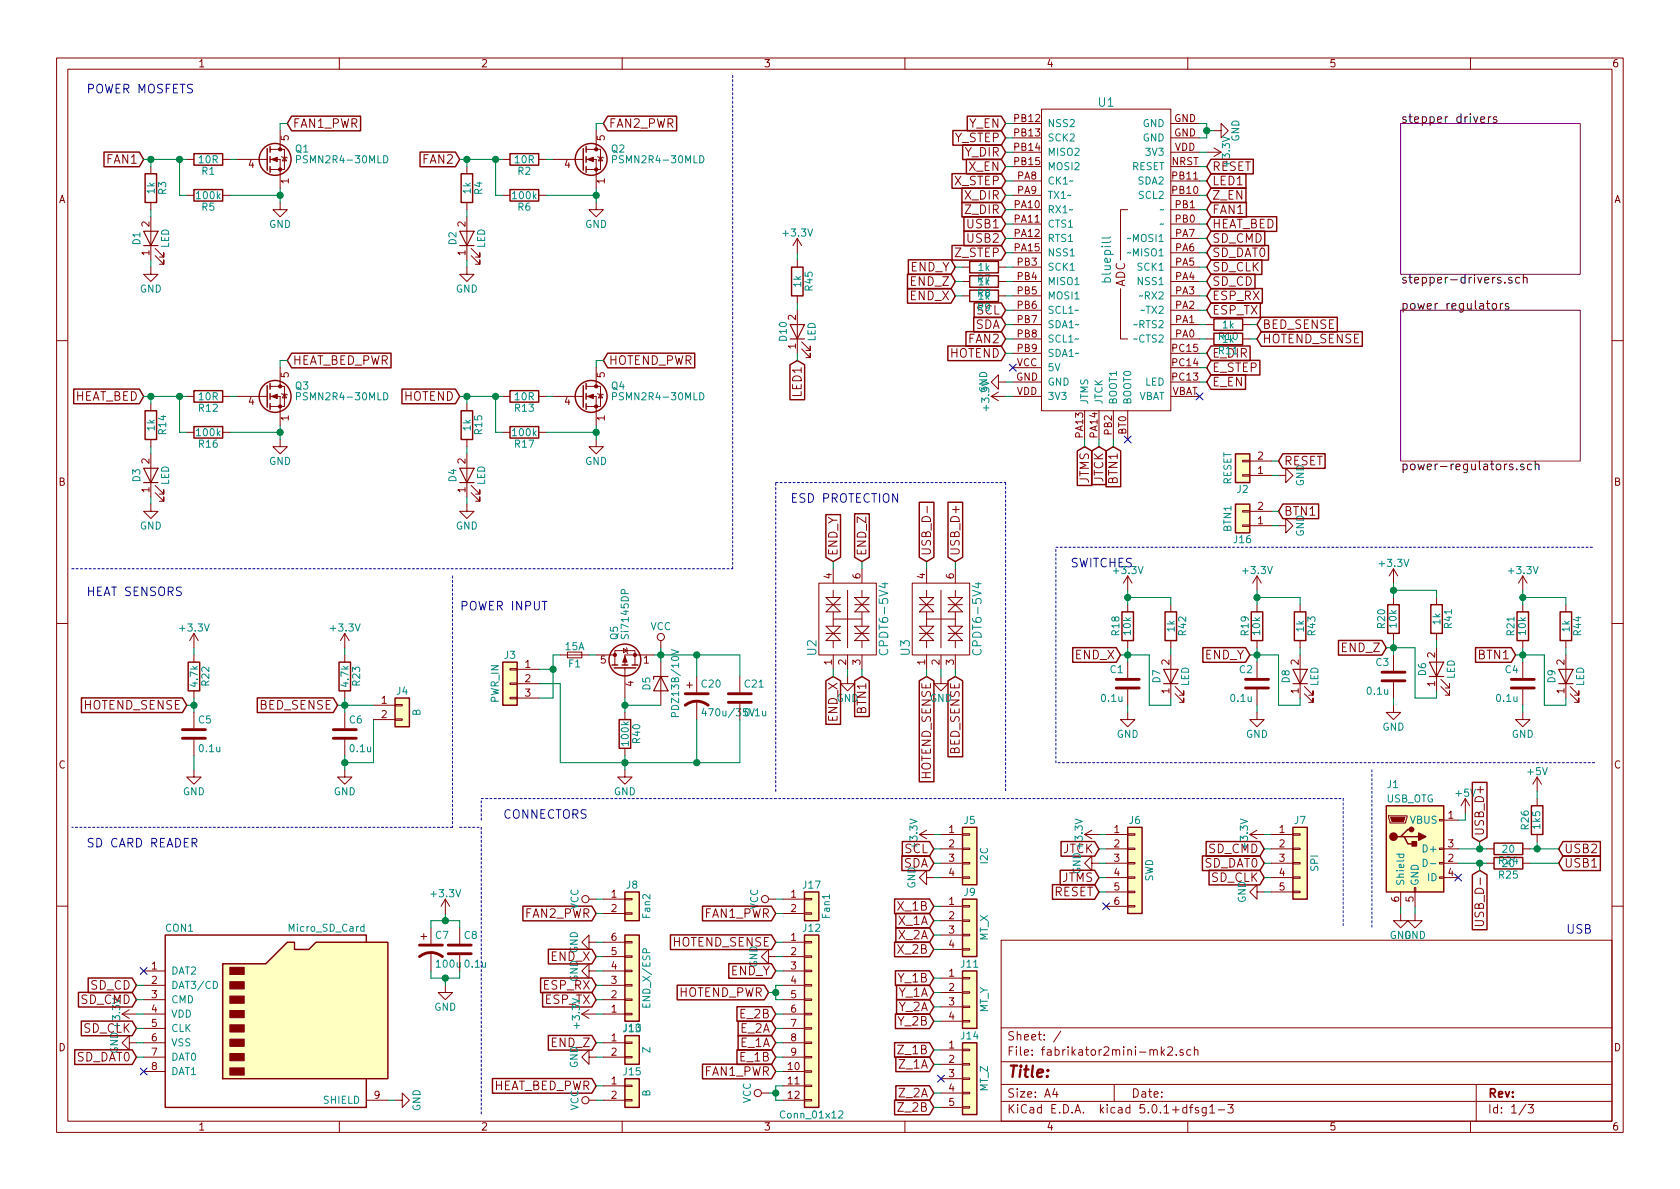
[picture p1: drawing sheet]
<svg xmlns="http://www.w3.org/2000/svg" width="297mm" height="210mm" viewBox="0 0 297 210" stroke-linecap="round" stroke-linejoin="round" font-family="sans-serif">
<defs><g id="words">
<text font-size="2.8" fill="#840000" x="178" y="190.5">Title:</text>
<g font-size="2.1" fill="#0000c2">
<text x="15.2" y="16.5">POWER MOSFETS</text>
<text x="139.7" y="88.9">ESD PROTECTION</text>
<text x="189.2" y="100.3">SWITCHES</text>
<text x="15.2" y="105.4">HEAT SENSORS</text>
<text x="81.3" y="107.9">POWER INPUT</text>
<text x="15.2" y="149.9">SD CARD READER</text>
<text x="88.9" y="144.8">CONNECTORS</text>
<text x="276.9" y="165.1">USB</text>
</g>
<g font-size="2.1" fill="#840000">
<text x="51.7" y="22.6">FAN1_PWR</text>
<text x="107.6" y="22.6">FAN2_PWR</text>
<text x="171.3" y="22.6">Y_EN</text>
<text x="18.9" y="29">FAN1</text>
<text x="74.8" y="29">FAN2</text>
<text x="168.8" y="25.1">Y_STEP</text>
<text x="170.6" y="27.7">Y_DIR</text>
<text x="168.8" y="32.8">X_STEP</text>
<text x="170.6" y="35.3">X_DIR</text>
<text x="171.3" y="30.2">X_EN</text>
<text x="214.3" y="35.3">Z_EN</text>
<text x="214.3" y="32.8">LED1</text>
<text x="214.3" y="30.2">RESET</text>
<text x="170.8" y="37.8">Z_DIR</text>
<text x="171.2" y="40.4">USB1</text>
<text x="214.3" y="37.8">FAN1</text>
<text x="214.3" y="40.4">HEAT_BED</text>
<text x="168.9" y="45.5">Z_STEP</text>
<text x="171.2" y="42.9">USB2</text>
<text x="214.3" y="45.5">SD_DAT0</text>
<text x="214.3" y="42.9">SD_CMD</text>
<text x="160.9" y="53.1">END_X</text>
<text x="160.9" y="48">END_Y</text>
<text x="161" y="50.5">END_Z</text>
<text x="198.9" y="50.8" transform="rotate(-90 198.9 50.8)">ADC</text>
<text x="214.3" y="53.1">ESP_RX</text>
<text x="214.3" y="50.5">SD_CD</text>
<text x="214.3" y="48">SD_CLK</text>
<text x="172.4" y="58.2">SDA</text>
<text x="214.3" y="55.6">ESP_TX</text>
<text x="223.2" y="58.2">BED_SENSE</text>
<text x="51.7" y="64.5">HEAT_BED_PWR</text>
<text x="107.6" y="64.5">HOTEND_PWR</text>
<text x="167.9" y="63.2">HOTEND</text>
<text x="171.3" y="60.7">FAN2</text>
<text x="214.3" y="65.8">E_STEP</text>
<text x="214.3" y="63.2">E_DIR</text>
<text x="223.2" y="60.7">HOTEND_SENSE</text>
<text x="13.1" y="70.9">HEAT_BED</text>
<text x="71.4" y="70.9">HOTEND</text>
<text x="141.7" y="70.1" transform="rotate(-90 141.7 70.1)">LED1</text>
<text x="214.3" y="68.3">E_EN</text>
<text x="227" y="82.3">RESET</text>
<text x="192.5" y="85.6" transform="rotate(-90 192.5 85.6)">JTMS</text>
<text x="195.1" y="85.4" transform="rotate(-90 195.1 85.4)">JTCK</text>
<text x="197.6" y="85.4" transform="rotate(-90 197.6 85.4)">BTN1</text>
<text x="227" y="91.2">BTN1</text>
<text x="148.1" y="98.4" transform="rotate(-90 148.1 98.4)">END_Y</text>
<text x="153.2" y="98.4" transform="rotate(-90 153.2 98.4)">END_Z</text>
<text x="164.6" y="98.4" transform="rotate(-90 164.6 98.4)">USB_D-</text>
<text x="169.7" y="98.4" transform="rotate(-90 169.7 98.4)">USB_D+</text>
<text x="190.1" y="116.6">END_X</text>
<text x="213" y="116.6">END_Y</text>
<text x="237.2" y="115.3">END_Z</text>
<text x="261.5" y="116.6">BTN1</text>
<text x="14.8" y="125.5">HOTEND_SENSE</text>
<text x="45.9" y="125.5">BED_SENSE</text>
<text x="148.1" y="127.6" transform="rotate(-90 148.1 127.6)">END_X</text>
<text x="153.2" y="126.1" transform="rotate(-90 153.2 126.1)">BTN1</text>
<text x="164.6" y="137.9" transform="rotate(-90 164.6 137.9)">HOTEND_SENSE</text>
<text x="169.7" y="133.4" transform="rotate(-90 169.7 133.4)">BED_SENSE</text>
<text x="262.4" y="147.9" transform="rotate(-90 262.4 147.9)">USB_D+</text>
<text x="159.7" y="153.4">SDA</text>
<text x="159.9" y="150.9">SCL</text>
<text x="187.7" y="156">JTMS</text>
<text x="212.9" y="153.4">SD_DAT0</text>
<text x="213.6" y="150.9">SD_CMD</text>
<text x="214.1" y="156">SD_CLK</text>
<text x="276.5" y="153.4">USB1</text>
<text x="276.5" y="150.9">USB2</text>
<text x="158.9" y="161">X_1B</text>
<text x="186.3" y="158.5">RESET</text>
<text x="92.8" y="162.3">FAN2_PWR</text>
<text x="118.9" y="167.4">HOTEND_SENSE</text>
<text x="124.6" y="162.3">FAN1_PWR</text>
<text x="158.9" y="163.6">X_1A</text>
<text x="158.9" y="166.1">X_2A</text>
<text x="262.4" y="162.7" transform="rotate(-90 262.4 162.7)">USB_D-</text>
<text x="97.4" y="169.9">END_X</text>
<text x="129.2" y="172.5">END_Y</text>
<text x="158.9" y="168.7">X_2B</text>
<text x="158.9" y="173.7">Y_1B</text>
<text x="14.2" y="177.5">SD_CMD</text>
<text x="16" y="175">SD_CD</text>
<text x="96.1" y="175">ESP_RX</text>
<text x="96.4" y="177.5">ESP_TX</text>
<text x="119.9" y="176.3">HOTEND_PWR</text>
<text x="158.9" y="176.3">Y_1A</text>
<text x="158.9" y="178.8">Y_2A</text>
<text x="14.7" y="182.6">SD_CLK</text>
<text x="97.5" y="185.2">END_Z</text>
<text x="130.9" y="185.2">E_1A</text>
<text x="130.9" y="182.6">E_2A</text>
<text x="130.9" y="180.1">E_2B</text>
<text x="158.9" y="181.4">Y_2B</text>
<text x="178" y="184">Sheet: /</text>
<text x="13.5" y="187.7">SD_DAT0</text>
<text x="124.6" y="190.2">FAN1_PWR</text>
<text x="130.9" y="187.7">E_1B</text>
<text x="159" y="186.4">Z_1B</text>
<text x="159" y="189">Z_1A</text>
<text x="178" y="186.7">File: fabrikator2mini-mk2.sch</text>
<text x="86.9" y="192.8">HEAT_BED_PWR</text>
<text x="159" y="194.1">Z_2A</text>
<text x="159" y="196.6">Z_2B</text>
<text x="178" y="196.9">KiCad E.D.A. kicad 5.0.1+dfsg1-3</text>
<text x="178" y="194.1">Size: A4</text>
<text x="200" y="194.1">Date:</text>
<text x="263" y="194.1">Rev:</text>
<text x="263" y="196.9">Id: 1/3</text>
</g>
<g font-size="2.1" fill="#008484">
<text x="194.2" y="18.9">U1</text>
<text x="196.4" y="49.7" transform="rotate(-90 196.4 49.7)">bluepill</text>
<text x="144.3" y="115.9" transform="rotate(-90 144.3 115.9)">U2</text>
<text x="157" y="115.2" transform="rotate(-90 157 115.2)">CPDT6-5V4</text>
<text x="160.9" y="115.9" transform="rotate(-90 160.9 115.9)">U3</text>
<text x="173.6" y="115.2" transform="rotate(-90 173.6 115.2)">CPDT6-5V4</text>
<text x="187.9" y="150.9">JTCK</text>
</g>
<g font-size="2.1">
<text x="247.6" y="21.7">stepper drivers</text>
<text x="247.6" y="50.1">stepper-drivers.sch</text>
<text x="247.6" y="54.8">power regulators</text>
<text x="247.6" y="83.2">power-regulators.sch</text>
</g>
<g font-size="1.8" fill="#840000">
<text x="35" y="11.9">1</text>
<text x="85" y="11.9">2</text>
<text x="135" y="11.9">3</text>
<text x="185" y="11.9">4</text>
<text x="235" y="11.9">5</text>
<text x="285" y="11.9">6</text>
<text x="179.4" y="21.6">PB12</text>
<text x="207.6" y="21.6">GND</text>
<text x="44" y="29.7">4</text>
<text x="51.1" y="24.9" transform="rotate(-90 51.1 24.9)">5</text>
<text x="99.8" y="29.7">4</text>
<text x="106.9" y="24.9" transform="rotate(-90 106.9 24.9)">5</text>
<text x="179.4" y="24.1">PB13</text>
<text x="179.4" y="26.7">PB14</text>
<text x="179.4" y="29.2">PB15</text>
<text x="207.1" y="29.2">NRST</text>
<text x="207.6" y="24.1">GND</text>
<text x="207.7" y="26.7">VDD</text>
<text x="217.5" y="29.3" transform="rotate(-90 217.5 29.3)">+3.3V</text>
<text x="10.4" y="35.9">A</text>
<text x="51.1" y="32.5" transform="rotate(-90 51.1 32.5)">1</text>
<text x="106.9" y="32.5" transform="rotate(-90 106.9 32.5)">1</text>
<text x="179.9" y="31.7">PA8</text>
<text x="179.9" y="34.3">PA9</text>
<text x="207.3" y="34.3">PB10</text>
<text x="207.3" y="31.7">PB11</text>
<text x="285.4" y="35.9">A</text>
<text x="26.4" y="40.1" transform="rotate(-90 26.4 40.1)">2</text>
<text x="82.3" y="40.1" transform="rotate(-90 82.3 40.1)">2</text>
<text x="179.4" y="36.8">PA10</text>
<text x="179.4" y="39.4">PA11</text>
<text x="179.4" y="41.9">PA12</text>
<text x="207.8" y="39.4">PB0</text>
<text x="207.8" y="36.8">PB1</text>
<text x="207.8" y="41.9">PA7</text>
<text x="26.4" y="45.2" transform="rotate(-90 26.4 45.2)">1</text>
<text x="82.3" y="45.2" transform="rotate(-90 82.3 45.2)">1</text>
<text x="179.4" y="44.4">PA15</text>
<text x="179.9" y="47">PB3</text>
<text x="207.8" y="47">PA5</text>
<text x="207.8" y="44.4">PA6</text>
<text x="179.9" y="49.5">PB4</text>
<text x="179.9" y="52.1">PB5</text>
<text x="207.8" y="52.1">PA3</text>
<text x="207.8" y="49.5">PA4</text>
<text x="140.7" y="56.6" transform="rotate(-90 140.7 56.6)">2</text>
<text x="179.9" y="54.6">PB6</text>
<text x="179.9" y="57.1">PB7</text>
<text x="179.9" y="59.7">PB8</text>
<text x="207.8" y="59.7">PA0</text>
<text x="207.8" y="57.1">PA1</text>
<text x="207.8" y="54.6">PA2</text>
<text x="140.7" y="61.7" transform="rotate(-90 140.7 61.7)">1</text>
<text x="179.8" y="64.8">VCC</text>
<text x="179.9" y="62.2">PB9</text>
<text x="207.3" y="64.8">PC14</text>
<text x="207.3" y="62.2">PC15</text>
<text x="44" y="71.6">4</text>
<text x="51.1" y="66.8" transform="rotate(-90 51.1 66.8)">5</text>
<text x="99.8" y="71.6">4</text>
<text x="106.9" y="66.8" transform="rotate(-90 106.9 66.8)">5</text>
<text x="179.7" y="67.3">GND</text>
<text x="179.8" y="69.8">VDD</text>
<text x="207.1" y="69.8">VBAT</text>
<text x="207.3" y="67.3">PC13</text>
<text x="51.1" y="74.4" transform="rotate(-90 51.1 74.4)">1</text>
<text x="106.9" y="74.4" transform="rotate(-90 106.9 74.4)">1</text>
<text x="191.5" y="77.4" transform="rotate(-90 191.5 77.4)">PA13</text>
<text x="194.1" y="77.4" transform="rotate(-90 194.1 77.4)">PA14</text>
<text x="196.6" y="76.9" transform="rotate(-90 196.6 76.9)">PB2</text>
<text x="199.1" y="76.9" transform="rotate(-90 199.1 76.9)">BT0</text>
<text x="26.4" y="82" transform="rotate(-90 26.4 82)">2</text>
<text x="82.3" y="82" transform="rotate(-90 82.3 82)">2</text>
<text x="222.4" y="83.8">1</text>
<text x="222.4" y="81.3">2</text>
<text x="10.4" y="85.9">B</text>
<text x="26.4" y="87.1" transform="rotate(-90 26.4 87.1)">1</text>
<text x="82.3" y="87.1" transform="rotate(-90 82.3 87.1)">1</text>
<text x="285.4" y="85.9">B</text>
<text x="222.4" y="92.7">1</text>
<text x="222.4" y="90.2">2</text>
<text x="147.1" y="102.3" transform="rotate(-90 147.1 102.3)">4</text>
<text x="152.1" y="102.3" transform="rotate(-90 152.1 102.3)">6</text>
<text x="163.6" y="102.3" transform="rotate(-90 163.6 102.3)">4</text>
<text x="168.7" y="102.3" transform="rotate(-90 168.7 102.3)">6</text>
<text x="92.9" y="118.1">1</text>
<text x="106.2" y="117.3">5</text>
<text x="113.8" y="117.3">1</text>
<text x="147.1" y="117.6" transform="rotate(-90 147.1 117.6)">1</text>
<text x="149.6" y="117.6" transform="rotate(-90 149.6 117.6)">2</text>
<text x="152.1" y="117.6" transform="rotate(-90 152.1 117.6)">3</text>
<text x="163.6" y="117.6" transform="rotate(-90 163.6 117.6)">1</text>
<text x="166.1" y="117.6" transform="rotate(-90 166.1 117.6)">2</text>
<text x="168.7" y="117.6" transform="rotate(-90 168.7 117.6)">3</text>
<text x="206.8" y="117.6" transform="rotate(-90 206.8 117.6)">2</text>
<text x="229.6" y="117.6" transform="rotate(-90 229.6 117.6)">2</text>
<text x="253.7" y="116.3" transform="rotate(-90 253.7 116.3)">2</text>
<text x="276.6" y="117.6" transform="rotate(-90 276.6 117.6)">2</text>
<text x="67.5" y="124.5">1</text>
<text x="92.9" y="120.6">2</text>
<text x="92.9" y="123.2">3</text>
<text x="112" y="121.4" transform="rotate(-90 112 121.4)">4</text>
<text x="147.9" y="124.1">GND</text>
<text x="206.8" y="122.7" transform="rotate(-90 206.8 122.7)">1</text>
<text x="229.6" y="122.7" transform="rotate(-90 229.6 122.7)">1</text>
<text x="253.7" y="121.4" transform="rotate(-90 253.7 121.4)">1</text>
<text x="276.6" y="122.7" transform="rotate(-90 276.6 122.7)">1</text>
<text x="67.5" y="127">2</text>
<text x="10.4" y="135.9">C</text>
<text x="285.4" y="135.9">C</text>
<text x="167.8" y="147.3">1</text>
<text x="167.8" y="149.9">2</text>
<text x="197" y="147.3">1</text>
<text x="197" y="149.9">2</text>
<text x="226.2" y="147.3">1</text>
<text x="226.2" y="149.9">2</text>
<text x="256.1" y="144.8">1</text>
<text x="256.1" y="149.9">3</text>
<text x="167.8" y="152.4">3</text>
<text x="167.8" y="154.9">4</text>
<text x="197" y="152.4">3</text>
<text x="197" y="154.9">4</text>
<text x="226.2" y="152.4">3</text>
<text x="226.2" y="154.9">4</text>
<text x="256.1" y="152.4">2</text>
<text x="256.1" y="154.9">4</text>
<text x="108.1" y="158.7">1</text>
<text x="108.1" y="161.3">2</text>
<text x="139.9" y="158.7">1</text>
<text x="139.9" y="161.3">2</text>
<text x="167.8" y="160">1</text>
<text x="197" y="157.5">5</text>
<text x="197" y="160">6</text>
<text x="226.2" y="157.5">5</text>
<text x="247.4" y="159.5" transform="rotate(-90 247.4 159.5)">6</text>
<text x="249.9" y="159.5" transform="rotate(-90 249.9 159.5)">5</text>
<text x="108.1" y="166.4">6</text>
<text x="139.9" y="166.4">1</text>
<text x="167.8" y="162.6">2</text>
<text x="167.8" y="165.1">3</text>
<text x="167.8" y="167.6">4</text>
<text x="26.8" y="171.4">1</text>
<text x="26.8" y="174">2</text>
<text x="102.2" y="173.7" transform="rotate(-90 102.2 173.7)">GND GND</text>
<text x="108.1" y="174">3</text>
<text x="108.1" y="171.4">4</text>
<text x="108.1" y="168.9">5</text>
<text x="139.9" y="168.9">2</text>
<text x="139.9" y="171.4">3</text>
<text x="139.9" y="174">4</text>
<text x="167.8" y="172.7">1</text>
<text x="26.8" y="176.5">3</text>
<text x="26.8" y="179.1">4</text>
<text x="108.1" y="179.1">1</text>
<text x="108.1" y="176.5">2</text>
<text x="139.9" y="176.5">5</text>
<text x="139.9" y="179.1">6</text>
<text x="167.8" y="175.3">2</text>
<text x="167.8" y="177.8">3</text>
<text x="10.4" y="185.9">D</text>
<text x="26.8" y="181.6">5</text>
<text x="26.8" y="184.1">6</text>
<text x="108.1" y="184.1">1</text>
<text x="139.9" y="181.6">7</text>
<text x="139.9" y="184.1">8</text>
<text x="167.8" y="185.4">1</text>
<text x="167.8" y="180.3">4</text>
<text x="285.4" y="185.9">D</text>
<text x="20.9" y="186.4" transform="rotate(-90 20.9 186.4)">GND +3.3V</text>
<text x="26.8" y="186.7">7</text>
<text x="26.8" y="189.2">8</text>
<text x="108.1" y="186.7">2</text>
<text x="108.1" y="191.8">1</text>
<text x="139.4" y="189.2">10</text>
<text x="139.4" y="191.8">11</text>
<text x="139.9" y="186.7">9</text>
<text x="167.8" y="188">2</text>
<text x="167.8" y="190.5">3</text>
<text x="66.2" y="194.3">9</text>
<text x="108.1" y="194.3">2</text>
<text x="139.4" y="194.3">12</text>
<text x="167.8" y="193">4</text>
<text x="167.8" y="195.6">5</text>
<text x="35" y="199.9">1</text>
<text x="85" y="199.9">2</text>
<text x="135" y="199.9">3</text>
<text x="185" y="199.9">4</text>
<text x="235" y="199.9">5</text>
<text x="285" y="199.9">6</text>
</g>
<g font-size="1.8" fill="#008484">
<text x="185.2" y="22.5">NSS2</text>
<text x="202.1" y="22.5">GND</text>
<text x="35.2" y="28.9">10R</text>
<text x="52.2" y="27">Q1</text>
<text x="53.1" y="28.9">PSMN2R4-30MLD</text>
<text x="91.1" y="28.9">10R</text>
<text x="108.1" y="27">Q2</text>
<text x="109" y="28.9">PSMN2R4-30MLD</text>
<text x="185.2" y="25">SCK2</text>
<text x="185.2" y="27.6">MISO2</text>
<text x="202.1" y="25">GND</text>
<text x="202.8" y="27.6">3V3</text>
<text x="219.1" y="25.1" transform="rotate(-90 219.1 25.1)">GND</text>
<text x="27.4" y="34.2" transform="rotate(-90 27.4 34.2)">1k</text>
<text x="29.4" y="34.4" transform="rotate(-90 29.4 34.4)">R3</text>
<text x="34.9" y="35.2">100k</text>
<text x="35.7" y="30.9">R1</text>
<text x="83.2" y="34.2" transform="rotate(-90 83.2 34.2)">1k</text>
<text x="85.3" y="34.4" transform="rotate(-90 85.3 34.4)">R4</text>
<text x="90.8" y="35.2">100k</text>
<text x="91.6" y="30.9">R2</text>
<text x="185.2" y="32.6">CK1</text>
<text x="185.2" y="35.2">TX1</text>
<text x="185.2" y="30.1">MOSI2</text>
<text x="200.1" y="30.1">RESET</text>
<text x="201.3" y="32.6">SDA2</text>
<text x="201.5" y="35.2">SCL2</text>
<text x="35.7" y="37.3">R5</text>
<text x="47.6" y="40.3">GND</text>
<text x="91.6" y="37.3">R6</text>
<text x="103.5" y="40.3">GND</text>
<text x="138.6" y="41.8">+3.3V</text>
<text x="185.2" y="37.7">RX1</text>
<text x="185.2" y="40.3">CTS1</text>
<text x="24.8" y="43.3" transform="rotate(-90 24.8 43.3)">D1</text>
<text x="29.9" y="43.9" transform="rotate(-90 29.9 43.9)">LED</text>
<text x="80.7" y="43.3" transform="rotate(-90 80.7 43.3)">D2</text>
<text x="85.8" y="43.9" transform="rotate(-90 85.8 43.9)">LED</text>
<text x="173" y="47.9">1k</text>
<text x="185.2" y="47.9">SCK1</text>
<text x="185.2" y="42.8">RTS1</text>
<text x="185.2" y="45.3">NSS1</text>
<text x="200.5" y="45.3">MISO1</text>
<text x="200.5" y="42.8">MOSI1</text>
<text x="201.3" y="47.9">SCK1</text>
<text x="24.7" y="51.7">GND</text>
<text x="80.6" y="51.7">GND</text>
<text x="141.7" y="50.7" transform="rotate(-90 141.7 50.7)">1k</text>
<text x="143.7" y="51.4" transform="rotate(-90 143.7 51.4)">R45</text>
<text x="173" y="53">1k</text>
<text x="173" y="50.5">1k</text>
<text x="185.2" y="50.4">MISO1</text>
<text x="185.2" y="53">MOSI1</text>
<text x="201.4" y="50.4">NSS1</text>
<text x="202.6" y="53">RX2</text>
<text x="172.9" y="55">R9</text>
<text x="185.2" y="55.5">SCL1</text>
<text x="185.2" y="58">SDA1</text>
<text x="201.5" y="58">RTS2</text>
<text x="202.7" y="55.5">TX2</text>
<text x="216.2" y="58.1">1k</text>
<text x="139.1" y="60.3" transform="rotate(-90 139.1 60.3)">D10</text>
<text x="144.2" y="60.4" transform="rotate(-90 144.2 60.4)">LED</text>
<text x="185.2" y="60.6">SCL1</text>
<text x="185.2" y="63.1">SDA1</text>
<text x="185.2" y="65.7">5V</text>
<text x="201.5" y="60.6">CTS2</text>
<text x="215.5" y="60.1">R10</text>
<text x="215.5" y="62.7">R11</text>
<text x="216.2" y="60.6">1k</text>
<text x="35.2" y="70.8">10R</text>
<text x="52.2" y="68.9">Q3</text>
<text x="53.1" y="70.8">PSMN2R4-30MLD</text>
<text x="91.1" y="70.8">10R</text>
<text x="108.1" y="68.9">Q4</text>
<text x="109" y="70.8">PSMN2R4-30MLD</text>
<text x="174.5" y="69.5" transform="rotate(-90 174.5 69.5)">GND</text>
<text x="185.2" y="70.7">3V3</text>
<text x="185.2" y="68.2">GND</text>
<text x="192.4" y="71.6" transform="rotate(-90 192.4 71.6)">JTMS</text>
<text x="194.9" y="71.6" transform="rotate(-90 194.9 71.6)">JTCK</text>
<text x="197.5" y="71.6" transform="rotate(-90 197.5 71.6)">BOOT1</text>
<text x="200" y="71.6" transform="rotate(-90 200 71.6)">BOOT0</text>
<text x="201.2" y="70.7">VBAT</text>
<text x="202.5" y="68.2">LED</text>
<text x="27.4" y="76.1" transform="rotate(-90 27.4 76.1)">1k</text>
<text x="29.4" y="76.8" transform="rotate(-90 29.4 76.8)">R14</text>
<text x="34.9" y="77.1">100k</text>
<text x="35.2" y="72.8">R12</text>
<text x="83.2" y="76.1" transform="rotate(-90 83.2 76.1)">1k</text>
<text x="85.3" y="76.8" transform="rotate(-90 85.3 76.8)">R15</text>
<text x="90.8" y="77.1">100k</text>
<text x="91.1" y="72.8">R13</text>
<text x="174.9" y="72.4" transform="rotate(-90 174.9 72.4)">+3.3V</text>
<text x="35.2" y="79.2">R16</text>
<text x="47.6" y="82.2">GND</text>
<text x="91.1" y="79.2">R17</text>
<text x="103.5" y="82.2">GND</text>
<text x="24.8" y="85.2" transform="rotate(-90 24.8 85.2)">D3</text>
<text x="29.9" y="85.8" transform="rotate(-90 29.9 85.8)">LED</text>
<text x="80.7" y="85.2" transform="rotate(-90 80.7 85.2)">D4</text>
<text x="85.8" y="85.8" transform="rotate(-90 85.8 85.8)">LED</text>
<text x="217.7" y="85.7" transform="rotate(-90 217.7 85.7)">RESET</text>
<text x="218.7" y="87.2">J2</text>
<text x="230.6" y="86" transform="rotate(-90 230.6 86)">GND</text>
<text x="24.7" y="93.6">GND</text>
<text x="80.6" y="93.6">GND</text>
<text x="217.7" y="94" transform="rotate(-90 217.7 94)">BTN1</text>
<text x="230.6" y="94.9" transform="rotate(-90 230.6 94.9)">GND</text>
<text x="197.1" y="101.5">+3.3V</text>
<text x="218.2" y="96.1">J16</text>
<text x="219.9" y="101.5">+3.3V</text>
<text x="244" y="100.2">+3.3V</text>
<text x="266.9" y="101.5">+3.3V</text>
<text x="32" y="111.7">+3.3V</text>
<text x="58.6" y="111.7">+3.3V</text>
<text x="109.3" y="113.1" transform="rotate(-90 109.3 113.1)">Q5</text>
<text x="111.2" y="112.6" transform="rotate(-90 111.2 112.6)">Si7145DP</text>
<text x="115" y="111.4">VCC</text>
<text x="197.9" y="112.3" transform="rotate(-90 197.9 112.3)">R18</text>
<text x="199.9" y="112.2" transform="rotate(-90 199.9 112.2)">10k</text>
<text x="207.7" y="111.7" transform="rotate(-90 207.7 111.7)">1k</text>
<text x="209.7" y="112.3" transform="rotate(-90 209.7 112.3)">R42</text>
<text x="220.8" y="112.3" transform="rotate(-90 220.8 112.3)">R19</text>
<text x="222.8" y="112.2" transform="rotate(-90 222.8 112.2)">10k</text>
<text x="230.6" y="111.7" transform="rotate(-90 230.6 111.7)">1k</text>
<text x="232.6" y="112.3" transform="rotate(-90 232.6 112.3)">R43</text>
<text x="244.9" y="111.1" transform="rotate(-90 244.9 111.1)">R20</text>
<text x="246.9" y="110.9" transform="rotate(-90 246.9 110.9)">10k</text>
<text x="254.7" y="110.4" transform="rotate(-90 254.7 110.4)">1k</text>
<text x="256.7" y="111.1" transform="rotate(-90 256.7 111.1)">R41</text>
<text x="267.8" y="112.3" transform="rotate(-90 267.8 112.3)">R21</text>
<text x="269.8" y="112.2" transform="rotate(-90 269.8 112.2)">10k</text>
<text x="277.5" y="111.7" transform="rotate(-90 277.5 111.7)">1k</text>
<text x="279.6" y="112.3" transform="rotate(-90 279.6 112.3)">R44</text>
<text x="89.2" y="116.5">J3</text>
<text x="100" y="115">15A</text>
<text x="100.6" y="118">F1</text>
<text x="196.3" y="119">C1</text>
<text x="219.2" y="119">C2</text>
<text x="243.3" y="117.8">C3</text>
<text x="252.1" y="119.5" transform="rotate(-90 252.1 119.5)">D6</text>
<text x="266.2" y="119">C4</text>
<text x="35" y="121.4" transform="rotate(-90 35 121.4)">4.7k</text>
<text x="37" y="121.2" transform="rotate(-90 37 121.2)">R22</text>
<text x="61.6" y="121.4" transform="rotate(-90 61.6 121.4)">4.7k</text>
<text x="63.7" y="121.2" transform="rotate(-90 63.7 121.2)">R23</text>
<text x="70.2" y="122.9">J4</text>
<text x="88.2" y="124.3" transform="rotate(-90 88.2 124.3)">PWR_IN</text>
<text x="115" y="122" transform="rotate(-90 115 122)">D5</text>
<text x="124.1" y="121.6">C20</text>
<text x="131.7" y="121.6">C21</text>
<text x="164.4" y="124.1">GND</text>
<text x="194.8" y="124.1">0.1u</text>
<text x="205.2" y="120.7" transform="rotate(-90 205.2 120.7)">D7</text>
<text x="210.2" y="121.4" transform="rotate(-90 210.2 121.4)">LED</text>
<text x="217.7" y="124.1">0.1u</text>
<text x="228" y="120.7" transform="rotate(-90 228 120.7)">D8</text>
<text x="233.1" y="121.4" transform="rotate(-90 233.1 121.4)">LED</text>
<text x="241.8" y="122.9">0.1u</text>
<text x="257.2" y="120.1" transform="rotate(-90 257.2 120.1)">LED</text>
<text x="264.7" y="124.1">0.1u</text>
<text x="275" y="120.7" transform="rotate(-90 275 120.7)">D9</text>
<text x="280.1" y="121.4" transform="rotate(-90 280.1 121.4)">LED</text>
<text x="35.1" y="127.9">C5</text>
<text x="61.8" y="127.9">C6</text>
<text x="74.3" y="126.6" transform="rotate(-90 74.3 126.6)">B</text>
<text x="111.2" y="131.7" transform="rotate(-90 111.2 131.7)">100k</text>
<text x="113.2" y="131.4" transform="rotate(-90 113.2 131.4)">R40</text>
<text x="120.1" y="126.1" transform="rotate(-90 120.1 126.1)">PDZ13B/10V</text>
<text x="124.9" y="126.7">470u/35V0.1u</text>
<text x="197.4" y="130.5">GND</text>
<text x="220.3" y="130.5">GND</text>
<text x="244.4" y="129.2">GND</text>
<text x="267.3" y="130.5">GND</text>
<text x="35.3" y="133">0.1u</text>
<text x="62" y="133">0.1u</text>
<text x="270.2" y="137.1">+5V</text>
<text x="32.3" y="140.6">GND</text>
<text x="59" y="140.6">GND</text>
<text x="108.5" y="140.6">GND</text>
<text x="245.1" y="141.9">USB_OTG</text>
<text x="245.3" y="139.4">J1</text>
<text x="257.5" y="140.9">+5V</text>
<text x="162.2" y="149.9" transform="rotate(-90 162.2 149.9)">+3.3V</text>
<text x="170.5" y="145.7">J5</text>
<text x="199.7" y="145.7">J6</text>
<text x="220.6" y="149.9" transform="rotate(-90 220.6 149.9)">+3.3V</text>
<text x="228.9" y="145.7">J7</text>
<text x="249.4" y="145.7">VBUS</text>
<text x="270.3" y="146.7" transform="rotate(-90 270.3 146.7)">R26</text>
<text x="272.3" y="146.5" transform="rotate(-90 272.3 146.5)">1k5</text>
<text x="174.7" y="152.7" transform="rotate(-90 174.7 152.7)">I2C</text>
<text x="191.1" y="154.6" transform="rotate(-90 191.1 154.6)">GND +3.3V</text>
<text x="203.9" y="156" transform="rotate(-90 203.9 156)">SWD</text>
<text x="233.1" y="154" transform="rotate(-90 233.1 154)">SPI</text>
<text x="251.9" y="150.7">D+</text>
<text x="252.5" y="155.8">ID</text>
<text x="265.1" y="152.8">R24</text>
<text x="265.1" y="155.4">R25</text>
<text x="265.7" y="150.8">20</text>
<text x="265.7" y="153.3">20</text>
<text x="76.4" y="158.7">+3.3V</text>
<text x="102.3" y="160.8" transform="rotate(-90 102.3 160.8)">VCC</text>
<text x="110.8" y="157.1">J8</text>
<text x="134" y="160.8" transform="rotate(-90 134 160.8)">VCC</text>
<text x="142" y="157.1">J17</text>
<text x="161.8" y="157.1" transform="rotate(-90 161.8 157.1)">GND</text>
<text x="170.5" y="158.4">J9</text>
<text x="220.3" y="159.7" transform="rotate(-90 220.3 159.7)">GND</text>
<text x="248.3" y="156.7" transform="rotate(-90 248.3 156.7)">Shield</text>
<text x="250.8" y="156.7" transform="rotate(-90 250.8 156.7)">GND</text>
<text x="29.3" y="164.8">CON1</text>
<text x="51.2" y="164.8">Micro_SD_Card</text>
<text x="77" y="166">C7</text>
<text x="82.1" y="166">C8</text>
<text x="115" y="162.3" transform="rotate(-90 115 162.3)">Fan2</text>
<text x="142" y="164.8">J12</text>
<text x="146.7" y="162.3" transform="rotate(-90 146.7 162.3)">Fan1</text>
<text x="174.7" y="166.4" transform="rotate(-90 174.7 166.4)">MT_X</text>
<text x="245.7" y="166">GND</text>
<text x="248.2" y="166">GND</text>
<text x="30.2" y="172.3">DAT2</text>
<text x="77.3" y="171.1">100u</text>
<text x="82.3" y="171.1">0.1u</text>
<text x="133.9" y="171.1" transform="rotate(-90 133.9 171.1)">GND</text>
<text x="170" y="171.1">J11</text>
<text x="30.2" y="174.9">DAT3/CD</text>
<text x="30.2" y="177.4">CMD</text>
<text x="30.2" y="180">VDD</text>
<text x="76.8" y="178.7">GND</text>
<text x="115" y="177.9" transform="rotate(-90 115 177.9)">END_X/ESP</text>
<text x="174.7" y="179.1" transform="rotate(-90 174.7 179.1)">MT_Y</text>
<text x="30.2" y="182.5">CLK</text>
<text x="30.2" y="185">VSS</text>
<text x="102.5" y="181.7" transform="rotate(-90 102.5 181.7)">+3.3V</text>
<text x="110.3" y="182.4">J10</text>
<text x="170" y="183.8">J14</text>
<text x="30.2" y="187.6">DAT0</text>
<text x="30.2" y="190.1">DAT1</text>
<text x="102.2" y="188.9" transform="rotate(-90 102.2 188.9)">GND</text>
<text x="110.3" y="190.2">J15</text>
<text x="115" y="186.2" transform="rotate(-90 115 186.2)">Z</text>
<text x="57.3" y="195.2">SHIELD</text>
<text x="74.3" y="196.5" transform="rotate(-90 74.3 196.5)">GND</text>
<text x="102.3" y="196.4" transform="rotate(-90 102.3 196.4)">VCC</text>
<text x="115" y="193.9" transform="rotate(-90 115 193.9)">B</text>
<text x="132.8" y="195.1" transform="rotate(-90 132.8 195.1)">VCC</text>
<text x="138.3" y="197.8">Conn_01x12</text>
<text x="174.7" y="193" transform="rotate(-90 174.7 193)">MT_Z</text>
</g>
</g></defs>
<g fill="none" stroke="#840000" stroke-width=".18">
<path d="M10 10.3h277v189.9h-277zM12 12.2h273v186.1h-273zM60 10.3v1.9M110 10.3v1.9M160 10.3v1.9M184.1 19.3h22.9v53.3h-22.9zM210 10.3v1.9M260 10.3v1.9M26.7 29.5v1.2M26.7 35.8v1.3M26.7 38.3v7.7M33 34.5h1.3"/>
<path d="M33 28.2h1.3M39.4 34.5h1.2M39.4 28.2h1.2M41.9 28.2h5.3M47.8 28.2h1.7v5.1M47.8 26.4h1.7M49.5 35.8v1.3h1.3l-1.3 1.2-1.2-1.2h1.2M49.5 26.4h.8v3.6h-2.5M49.5 23.1v3.3M49.8 27.7l.1 .1h.8l.1 .1M50.3 27.8l.4 .6h-.8zM82.5 29.5v1.2"/>
<path d="M82.5 35.8v1.3M82.5 38.3v7.7M88.9 34.5h1.3M88.9 28.2h1.3M95.2 34.5h1.3M95.2 28.2h1.3M97.8 28.2h5.3M103.6 28.2h1.8v5.1M103.6 26.4h1.8M105.4 35.8v1.3h1.3l-1.3 1.2-1.3-1.2h1.3M105.4 26.4h.8v3.6h-2.6M105.4 23.1v3.3"/>
<path d="M105.7 27.7l.1 .1h.8l.1 .1M106.2 27.8l.4 .6h-.8zM179.1 39.6h5M179.1 37.1h5M179.1 32h5M179.1 34.5h5M179.1 26.9h5M179.1 24.4h5M179.1 21.8h5M179.1 29.5h5M199.4 37.1h-1.3v8.9M207 39.6h5.1"/>
<path d="M207 37.1h5.1M207 32h5.1M207 34.5h5.1M207 26.9h5.1M207 24.4h5.1M207 21.8h5.1M207 29.5h5.1M213.4 26.9h2.5M214.6 23.1h1.3v-1.3l1.3 1.3-1.3 1.3v-1.3M214.6 26.2l1.3 .7M215.9 26.9l-1.3 .8M26.7 47.2v1.3h1.2l-1.2 1.3-1.3-1.3h1.3"/>
<path d="M27.4 45.2l1.6 1.5v-.7v.7h-.8M27.4 43.9l1.6 1.6v-.8v.8h-.8M82.5 47.2v1.3h1.3l-1.3 1.3-1.2-1.3h1.2M83.3 45.2l1.5 1.5v-.7v.7h-.7M83.3 43.9l1.5 1.6v-.8v.8h-.7M141 42.2v2.5M141 46v1.2M141 52.3v1.3M141 54.9v7.6M141 42.2l-.8 1.2M141 42.2l.7 1.2M170.2 52.3h1.2"/>
<path d="M170.2 47.2h1.2M170.2 49.8h1.2M175.9 54v1.5h.8M176.5 52.3h1.3M176.5 47.2h1.3M176.5 49.8h1.3M179.1 59.9h5M179.1 57.4h5M179.1 54.9h5M179.1 52.3h5M179.1 47.2h5M179.1 49.8h5"/>
<path d="M179.1 44.7h5M179.1 42.2h5M198.1 51v8.9h1.3M207 59.9h5.1M207 57.4h5.1M207 54.9h5.1M207 52.3h5.1M207 47.2h5.1M207 49.8h5.1M207 44.7h5.1M207 42.2h5.1M213.4 59.9h1.2"/>
<path d="M213.4 57.4h1.2M219.7 59.9h1.3M219.7 57.4h1.3M10 60.2h2M26.7 71.4v1.2M26.7 77.7v1.3M33 70.1h1.3M33 76.4h1.3M39.4 70.1h1.2M39.4 76.4h1.2M41.9 70.1h5.3M47.8 70.1h1.7v5.1"/>
<path d="M47.8 68.3h1.7M49.5 77.7v1.3h1.3l-1.3 1.3-1.2-1.3h1.2M49.5 68.3h.8v3.6h-2.5M49.5 65v3.3M49.8 69.6l.1 .1h.8l.1 .1M50.3 69.7l.4 .7h-.8zM82.5 71.4v1.2M82.5 77.7v1.3M88.9 70.1h1.3M88.9 76.4h1.3M95.2 70.1h1.3M95.2 76.4h1.3"/>
<path d="M97.8 70.1h5.3M103.6 70.1h1.8v5.1M103.6 68.3h1.8M105.4 77.7v1.3h1.3l-1.3 1.3-1.3-1.3h1.3M105.4 68.3h.8v3.6h-2.6M105.4 65v3.3M105.7 69.6l.1 .1h.8l.1 .1M106.2 69.7l.4 .7h-.8zM141.7 61.7l1.6 1.5v-.7v.7h-.8M141.7 60.4l1.6 1.6v-.8v.8h-.8M175.3 70.1h2.5M175.3 70.1l1.2 .8"/>
<path d="M176.5 67.6v-1.3l-1.2 1.3 1.2 1.2v-1.2h1.3M176.5 69.3l-1.2 .8M179.1 62.5h5M179.1 65h5M179.1 70.1h5M179.1 67.6h5M191.8 72.6v5.1M194.3 72.6v5.1M196.8 72.6v5.1M199.4 72.6v5.1M207 62.5h5.1M207 65h5.1"/>
<path d="M207 70.1h5.1M207 67.6h5.1M285 60.2h2M26.7 89.1v1.3h1.2l-1.2 1.3-1.3-1.3h1.3M26.7 80.3v7.6M27.4 87.1l1.6 1.5v-.7v.7h-.8M27.4 85.8l1.6 1.6v-.8v.8h-.8M82.5 89.1v1.3h1.3l-1.3 1.3-1.2-1.3h1.2M82.5 80.3v7.6M83.3 87.1l1.5 1.5v-.7v.7h-.7M83.3 85.8l1.5 1.6v-.8v.8h-.7M163.9 89.5v1.2"/>
<path d="M219.7 81.4h1.3v.3h-1.3zM219.7 83.9h1.3v.3h-1.3zM219.7 90.3h1.3v.2h-1.3zM219.7 92.8h1.3v.3h-1.3zM221 84.1h3.8M221 81.5h3.8M221 93h3.8M221 90.4h3.8M226.1 84.1h1.2v-1.3l1.3 1.3-1.3 1.2v-1.2M226.1 93h1.2v-1.3l1.3 1.3-1.3 1.2v-1.2M10 110.3h2M34.3 112v2.5"/>
<path d="M34.3 115.8v1.3M34.3 112l-.8 1.3M34.3 112l.8 1.3M61 112v2.5M61 115.8v1.3M61 112l-.8 1.3M61 112l.7 1.3M90.2 118.2h1.2v.3h-1.2zM91.4 118.4h3.8M99.1 115.8h5M100.3 115.3h2.6v1h-2.6zM105.4 115.8h3.3"/>
<path d="M108.7 115.8v-.7h3.6v2.5M108.7 115.8v1.8M110.2 114.7l.7 .4-.7 .3zM110.5 118.1v5.3M110.7 114.5l.2 .2v.7l.1 .2M115.6 115.8h-5.1v1.8M116.8 113.3v1.2M116.8 117.1v7.6M123.2 119.6v2.8M130.8 119.6v2.8M144.8 103.1h10.1v12.7h-10.1zM146 110.7h2.6l-1.3 1.3z"/>
<path d="M146 113.3l1.3-1.3 1.3 1.3zM146 108.2l1.3-1.3 1.3 1.3zM146 105.7h2.6l-1.3 1.2zM146 112h2.6M146 106.9h2.6M147.3 100.6v2.5M147.3 104.4v1.3M147.3 108.2v2.5M147.3 113.3v1.2M147.3 115.8v2.6M147.3 109.5h5.1M149.9 119.6v1.3h-1.3l1.3 1.3 1.2-1.3h-1.2"/>
<path d="M149.9 104.4v10.1M149.9 115.8v2.6M151.1 108.2l1.3-1.3 1.3 1.3zM151.1 113.3l1.3-1.3 1.3 1.3zM151.1 110.7h2.6l-1.3 1.3zM151.1 105.7h2.6l-1.3 1.2zM151.1 112h2.6M151.1 106.9h2.6M152.4 100.6v2.5M152.4 104.4v1.3M152.4 108.2v2.5M152.4 113.3v1.2"/>
<path d="M152.4 115.8v2.6M161.3 103.1h10.1v12.7h-10.1zM162.6 110.7h2.5l-1.3 1.3zM162.6 113.3l1.2-1.3 1.3 1.3zM162.6 108.2l1.2-1.3 1.3 1.3zM162.6 105.7h2.5l-1.3 1.2zM162.6 112h2.5M162.6 106.9h2.5M163.8 109.5h5.1M163.8 100.6v2.5M163.8 104.4v1.3M163.8 108.2v2.5"/>
<path d="M163.8 113.3v1.2M163.8 115.8v2.6M166.4 119.6v1.3h-1.3l1.3 1.3 1.2-1.3h-1.2M166.4 104.4v10.1M166.4 115.8v2.6M167.6 108.2l1.3-1.3 1.3 1.3zM167.6 113.3l1.3-1.3 1.3 1.3zM167.6 110.7h2.6l-1.3 1.3zM167.6 105.7h2.6l-1.3 1.2zM167.6 112h2.6M167.6 106.9h2.6M168.9 100.6v2.5"/>
<path d="M168.9 104.4v1.3M168.9 108.2v2.5M168.9 113.3v1.2M168.9 115.8v2.6M199.4 101.8v2.6M199.4 106.9v1.3M199.4 113.3v1.2M199.4 117.1v2.8M199.4 101.8l.8 1.3M199.4 101.8l-.8 1.3M207 106.9v1.3M207 113.3v1.2"/>
<path d="M207 115.8v7.6M222.2 101.8v2.6M222.2 106.9v1.3M222.2 113.3v1.2M222.2 117.1v2.8M222.2 101.8l.8 1.3M222.2 101.8l-.7 1.3M229.9 106.9v1.3M229.9 113.3v1.2M229.9 115.8v7.6M246.4 100.6v2.5M246.4 105.7v1.2"/>
<path d="M246.4 112v1.3M246.4 115.8v2.8M246.4 100.6l.7 1.2M246.4 100.6l-.8 1.2M254 105.7v1.2M254 112v1.3M254 114.5v7.7M269.2 101.8v2.6M269.2 106.9v1.3M269.2 113.3v1.2M269.2 117.1v2.8M269.2 101.8l.8 1.3"/>
<path d="M269.2 101.8l-.7 1.3M276.9 106.9v1.3M276.9 113.3v1.2M276.9 115.8v7.6M285 110.3h2M34.3 136.1v1.3h1.3l-1.3 1.3-1.3-1.3h1.3M34.3 122.2v1.2M34.3 126v2.8M34.3 130.8v2.8M61 136.1v1.3h1.2l-1.2 1.3-1.3-1.3h1.3M61 122.2v1.2M61 126v2.8"/>
<path d="M61 130.8v2.8M66 124.7h3.8M66 127.2h3.8M69.8 127.1h1.3v.3h-1.3zM69.8 124.6h1.3v.2h-1.3zM90.2 123.3h1.2v.3h-1.2zM90.2 120.8h1.2v.2h-1.2zM91.4 120.9h3.8M91.4 123.4h3.8M110.5 136.1v1.3h-1.3l1.3 1.3 1.3-1.3h-1.3M110.5 126v1.2M110.5 132.3v1.3"/>
<path d="M121.4 121.2h1M121.9 120.6v1.1M123.2 123.9v3.3M130.8 124.5v2.7M199.4 126v1.2h-1.3l1.3 1.3 1.3-1.3h-1.3M199.4 121.9v2.8M207.8 122.7l1.5 1.5v-.8v.8h-.8M207.8 121.4l1.5 1.5v-.7v.7h-.8M222.2 126v1.2h-1.2l1.2 1.3 1.3-1.3h-1.3M222.2 121.9v2.8M230.6 122.7l1.6 1.5v-.8v.8h-.8M230.6 121.4l1.6 1.5v-.7v.7h-.8"/>
<path d="M246.4 124.7v1.3h-1.3l1.3 1.2 1.2-1.2h-1.2M246.4 120.6v2.8M254.8 121.4l1.5 1.5v-.7v.7h-.8M254.8 120.1l1.5 1.6v-.8v.8h-.8M269.2 126v1.2h-1.2l1.2 1.3 1.3-1.3h-1.3M269.2 121.9v2.8M271.8 137.4v2.5M271.8 137.4l-.8 1.3M271.8 137.4l.7 1.3M277.6 122.7l1.5 1.5v-.8v.8h-.7M277.6 121.4l1.5 1.5v-.7v.7h-.7M78.7 159l-.7 1.3"/>
<path d="M78.7 159v2.5M78.7 159l.8 1.3M104.1 159h1.3M106.7 159h3.8M110.5 158.9h1.3v.2h-1.3zM135.9 159h1.3M138.4 159h3.8M142.2 158.9h1.3v.2h-1.3zM162.6 147.6l1.2 .7M162.6 147.6h2.5M163.8 155.2v-1.3l-1.2 1.3 1.2 1.3v-1.3h1.3M163.8 146.8l-1.2 .8"/>
<path d="M166.4 147.6h3.8M166.4 150.1h3.8M166.4 152.6h3.8M166.4 155.2h3.8M170.2 155.1h1.2v.2h-1.2zM170.2 152.5h1.2v.3h-1.2zM170.2 150h1.2v.2h-1.2zM170.2 147.4h1.2v.3h-1.2zM191.8 147.6h2.5M191.8 147.6l1.2 .7M193 152.6v1.3l-1.2-1.3 1.2-1.2v1.2h1.3M193 146.8l-1.2 .8"/>
<path d="M195.6 147.6h3.8M195.6 150.1h3.8M195.6 152.6h3.8M195.6 155.2h3.8M195.6 157.7h3.8M199.4 157.6h1.3v.3h-1.3zM199.4 155.1h1.3v.2h-1.3zM199.4 152.5h1.3v.3h-1.3zM199.4 150h1.3v.2h-1.3zM199.4 147.4h1.3v.3h-1.3zM221 147.6h2.5M221 147.6l1.2 .7"/>
<path d="M222.2 157.7v1.3l-1.2-1.3 1.2-1.2v1.2h1.3M222.2 146.8l-1.2 .8M224.8 147.6h3.8M224.8 150.1h3.8M224.8 152.6h3.8M224.8 155.2h3.8M224.8 157.7h3.8M228.6 157.6h1.3v.3h-1.3zM228.6 155.1h1.3v.2h-1.3zM228.6 152.5h1.3v.3h-1.3zM228.6 150h1.3v.2h-1.3zM228.6 147.4h1.3v.3h-1.3z"/>
<path d="M245.5 144.3h3.3v.2l-.3 1h-2.8zM247.6 157.7v2.6M250.1 157h.2v.7h-.2zM250.2 157.7v2.6M254.5 155.1h.8v.2h-.8zM254.5 152.5h.8v.3h-.8zM254.5 150h.8v.2h-.8zM254.5 144.9h.8v.3h-.8zM255.3 150.1h2.5M255.3 152.6h2.5M255.3 145h2.5M255.3 155.2h2.5"/>
<path d="M259.1 141.2l-.8 1.3M259.1 141.2v2.6M259.1 141.2l.7 1.3M262.9 150.1h1.3M262.9 152.6h1.3M269.2 150.1h1.3M269.2 152.6h1.3M271.8 141.2v1.3M271.8 147.6v1.2M10 160.2h2M21.6 179.3l1.3 .8M21.6 179.3h2.5"/>
<path d="M22.9 178.6l-1.3 .7M25.4 179.3h3.8M25.4 171.7h3.8M25.4 174.2h3.8M25.4 176.8h3.8M74.4 165.6h1M74.9 165.1v1M76.2 164.1v2.8M76.2 168.4v3.3M78.7 174.2v1.3h1.3l-1.3 1.3-1.2-1.3h1.2M81.3 164.1v2.8M81.3 168.9v2.8"/>
<path d="M102.9 179.3h2.5M102.9 179.3l1.2 .8M104.1 166.6v-1.3l-1.2 1.3 1.2 1.3v-1.3h1.3M104.1 171.7v-1.3l-1.2 1.3 1.2 1.3v-1.3h1.3M104.1 178.6l-1.2 .7M106.7 179.3h3.8M106.7 171.7h3.8M106.7 174.2h3.8M106.7 176.8h3.8M106.7 161.5h3.8M106.7 166.6h3.8M106.7 169.2h3.8"/>
<path d="M110.5 161.4h1.3v.3h-1.3zM110.5 166.5h1.3v.2h-1.3zM110.5 169h1.3v.3h-1.3zM110.5 171.6h1.3v.2h-1.3zM110.5 174.1h1.3v.3h-1.3zM110.5 176.7h1.3v.2h-1.3zM110.5 179.2h1.3v.2h-1.3zM135.9 169.2v-1.3l-1.3 1.3 1.3 1.2v-1.2h1.3M138.4 179.3h3.8M138.4 171.7h3.8M138.4 174.2h3.8M138.4 176.8h3.8"/>
<path d="M138.4 161.5h3.8M138.4 166.6h3.8M138.4 169.2h3.8M142.2 179.2h1.3v.2h-1.3zM142.2 176.7h1.3v.2h-1.3zM142.2 174.1h1.3v.3h-1.3zM142.2 171.6h1.3v.2h-1.3zM142.2 169h1.3v.3h-1.3zM142.2 166.5h1.3v.2h-1.3zM142.2 161.4h1.3v.3h-1.3zM166.4 160.3h3.8M166.4 162.8h3.8"/>
<path d="M166.4 165.3h3.8M166.4 167.9h3.8M166.4 173h3.8M166.4 175.5h3.8M166.4 178h3.8M170.2 167.8h1.2v.2h-1.2zM170.2 165.2h1.2v.3h-1.2zM170.2 162.7h1.2v.2h-1.2zM170.2 160.1h1.2v.3h-1.2zM170.2 177.9h1.2v.3h-1.2zM170.2 175.4h1.2v.2h-1.2zM170.2 172.8h1.2v.3h-1.2z"/>
<path d="M177 166.3h108v32h-108zM195.6 160.3h3.8M199.4 160.1h1.3v.3h-1.3zM247.6 161.5v1.3h1.3l-1.3 1.3-1.2-1.3h1.2M250.2 161.5v1.3h1.3l-1.3 1.3-1.3-1.3h1.3M260.8 162.8h1.2l.3 .3-.1 .4-.2 .2h-1.2M285 160.2h2M22.9 184.4v-1.3l-1.3 1.3 1.3 1.3v-1.3h1.2M25.4 181.9h3.8M25.4 184.4h3.8M25.4 186.9h3.8M25.4 189.5h3.8"/>
<path d="M60 198.3v1.9M64.8 194.6h3.8M69.8 194.6h1.3v-1.3l1.3 1.3-1.3 1.2v-1.2M104.1 186.9v-1.2l-1.2 1.2 1.2 1.3v-1.3h1.3M104.1 194.6h1.3M106.7 184.4h3.8M106.7 186.9h3.8M106.7 194.6h3.8M106.7 192h3.8M110 198.3v1.9M110.5 186.8h1.3v.3h-1.3zM110.5 184.3h1.3v.2h-1.3z"/>
<path d="M110.5 194.4h1.3v.3h-1.3zM110.5 191.9h1.3v.2h-1.3zM134.6 193.3h1.3M138.4 181.9h3.8M138.4 184.4h3.8M138.4 186.9h3.8M138.4 189.5h3.8M138.4 194.6h3.8M138.4 192h3.8M142.2 194.4h1.3v.3h-1.3zM142.2 191.9h1.3v.2h-1.3zM142.2 189.4h1.3v.2h-1.3z"/>
<path d="M142.2 186.8h1.3v.3h-1.3zM142.2 184.3h1.3v.2h-1.3zM142.2 181.7h1.3v.3h-1.3zM160 198.3v1.9M166.4 195.8h3.8M166.4 193.3h3.8M166.4 185.7h3.8M166.4 188.2h3.8M166.4 190.7h3.8M166.4 180.6h3.8M170.2 195.7h1.2v.3h-1.2zM170.2 193.2h1.2v.2h-1.2z"/>
<path d="M170.2 190.6h1.2v.3h-1.2zM170.2 188.1h1.2v.2h-1.2zM170.2 185.5h1.2v.3h-1.2zM170.2 180.5h1.2v.2h-1.2zM177 194.8h108M177 191.8h108M177 187.8h108M177 181.8h108M186.5 192.5l-.4 1h1M186.8 193v1M187.6 182.3l-1.3 2M197 191.8v3"/>
<path d="M205.3 185.1v1.5M205.5 186l.4 .6M205.9 185.6l-.6 .6M206.5 185.3l.2-.2h.3l.3 .2v.2v.2l-.9 .9h.9M208 186.5v.1M209.2 185.7l-.4-.1-.2 .2 .1 .2 .5 .2v.3h-.6M210 198.3v1.9M210.3 195.8h.6M210.5 185.7l-.4-.1-.3 .3 .2 .6h.5M210.9 195.3l-.4 .2v1.3M211.2 185.7l.2-.1 .4 .1v.9M211.2 185.1v1.5"/>
<path d="M211.9 195.9l-.4-.1-.2 .2 .1 .3 .5 .1v.3h-.6M213.3 195.8v1.2l-.3 .3h-.4M213.3 195.9l-.5-.1-.3 .3 .1 .6 .2 .1 .5-.1M213.9 195.8l.4-.5v1.5M213.9 196.8h.9M215.4 196.3h1.1M217.1 195.3h.9l-.5 .6 .5 .1v.7l-.2 .1-.7-.1M260 198.3v1.9M261 191.8v6.5M269.8 195.2l-1.2 2M270.2 195.3h.9l-.5 .6 .4 .1v.7l-.2 .1-.6-.1"/>
<circle cx="116.8" cy="112.6" r=".63"/>
<circle cx="103.5" cy="159" r=".63"/>
<circle cx="135.3" cy="159" r=".63"/>
<circle cx="103.5" cy="194.6" r=".63"/>
<circle cx="134" cy="193.3" r=".63"/>
</g>
<g fill="none" stroke="#008484" stroke-width=".18">
<path d="M52.4 28.2l.6-.1 .1-.4-.2-.2h-.5v1.3M67.8 27.5a.64 .64 0 0 1 .8 .7 .64 .64 0 0 1-.8 .6zM108.3 28.2l.6-.1 .1-.4-.2-.2h-.5v1.3M123.7 27.5a.64 .64 0 0 1 .8 .7 .64 .64 0 0 1-.8 .6zM189.3 34.5l-.6 .1M189.6 37l-.5 .2M189.7 31.9l-.6 .2M205.7 39.6l-.6 .1M205.7 37l-.6 .2M190.7 54.8l-.6 .1M190.7 59.9l-.6 .1M190.7 57.3l-.6 .2"/>
<path d="M196.3 41.9l-.2 .2h-1.3M199.9 44.6l-.6 .2M199.9 42.1l-.6 .1M201.1 59.9l-.6 .1M201.1 57.3l-.6 .2M202 52.3l-.6 .1M202.3 54.8l-.6 .1M52.4 70.1l.6-.1 .1-.4-.2-.2h-.5v1.3M67.8 69.4a.64 .64 0 0 1 .8 .7 .64 .64 0 0 1-.8 .6zM108.3 70.1l.6-.1 .1-.4-.2-.2h-.5v1.3M123.7 69.4a.64 .64 0 0 1 .8 .7 .64 .64 0 0 1-.8 .6zM190.7 62.4l-.6 .2"/>
<path d="M118.7 114.9l1.3 .4-1.3 .4M156.5 103v1l-1.1-.4M173 103v1l-1.1-.4M119.4 126.7l-.1-.6h-.5l-.1 .1v.5h1.3M124.4 125.3l-.3 .9h.8M246.9 151h1.3M247.4 151v.4l.2 .3 .6-.1v-.6M251.6 151.9a.64 .64 0 0 1 .8 .7 .64 .64 0 0 1-.8 .6zM252.9 152.7h1M37.7 173.5a.64 .64 0 0 1 .8 .7 .64 .64 0 0 1-.8 .6zM64.4 163.9l-.4-.1-.2 .3 .1 .5h.5M64.4 163.4v1.3"/>
<path d="M148.3 196.6l.5-.2 .2 .4v.2l-.8 .7h.8"/>
</g>
<g fill="#ffffc2" stroke="#ffffc2" stroke-width=".18">
<path d="M39.4 170.4h7.6l3.8-3.8h1.3v1.3h2.5l1.3-1.3h12.7v24.1h-29.2z"/>
<path d="M245.1 142.5h10.2v15.2h-10.2z"/>
<path d="M170.2 146.3h2.5v10.2h-2.5z"/>
<path d="M199.4 146.3h2.5v15.2h-2.5z"/>
<path d="M170.2 184.4h2.5v12.7h-2.5z"/>
<path d="M110.5 157.7h2.5v5.1h-2.5z"/>
<path d="M142.2 165.3h2.6v30.5h-2.6z"/>
<path d="M110.5 165.3h2.5v15.3h-2.5z"/>
<path d="M110.5 183.1h2.5v5.1h-2.5z"/>
<path d="M110.5 190.7h2.5v5.1h-2.5z"/>
<path d="M170.2 159h2.5v10.2h-2.5z"/>
<path d="M170.2 171.7h2.5v10.2h-2.5z"/>
<path d="M228.6 146.3h2.5v12.7h-2.5z"/>
<path d="M69.8 123.4h2.6v5.1h-2.6z"/>
<path d="M88.9 117.1h2.5v7.6h-2.5z"/>
<path d="M218.4 80.3h2.6v5h-2.6z"/>
<path d="M218.4 89.1h2.6v5.1h-2.6z"/>
<path d="M142.2 157.7h2.6v5.1h-2.6z"/>
</g>
<g fill="none" stroke="#840000" stroke-width=".25">
<path d="M18.4 26.9h6.2l.8 1.3-.8 1.3h-6.2zM25.7 30.7h2v5.1h-2zM34.3 27.2h5.1v2h-5.1zM34.3 33.5h5.1v2.1h-5.1zM47.2 26.3v3.8M47.8 25.9v1M47.8 27.7v1M47.8 29.5v1M51.6 20.5h12.2v2.6h-12.2l-.8-1.3zM74.3 26.9h6.2l.8 1.3-.8 1.3h-6.2zM81.5 30.7h2.1v5.1h-2.1zM90.2 27.2h5v2h-5z"/>
<path d="M90.2 33.5h5v2.1h-5zM103.1 26.3v3.8M103.6 25.9v1M103.6 27.7v1M103.6 29.5v1M107.4 20.5h12.2v2.6h-12.2l-.7-1.3zM168.3 30.7h8.7l.8 1.3-.8 1.3h-8.7zM168.5 23.1h8.5l.8 1.3-.8 1.3h-8.5zM170.1 33.2h6.9l.8 1.3-.8 1.3h-6.9zM170.1 35.8h6.9l.8 1.3-.8 1.3h-6.9zM170.2 25.6h6.8l.8 1.3-.8 1.3h-6.8zM170.4 38.3h6.6l.8 1.3-.8 1.3h-6.6z"/>
<path d="M170.9 28.2h6.1l.8 1.3-.8 1.3h-6.1zM171 20.5h6l.8 1.3-.8 1.3h-6zM214.1 33.2h6.2v2.6h-6.2l-.7-1.3zM214.1 35.8h6.3v2.6h-6.3l-.7-1.3zM214.1 38.3h11.6v2.6h-11.6l-.7-1.3zM214.1 30.7h6.2v2.6h-6.2l-.7-1.3zM214.1 28.2h7.5v2.6h-7.5l-.7-1.3zM140 47.2h2v5.1h-2zM160.5 51h7.6l.8 1.3-.8 1.3h-7.6zM160.5 48.5h7.6l.8 1.3-.8 1.3h-7.6zM160.6 45.9h7.5l.8 1.3-.8 1.3h-7.5zM168.3 43.4h8.7l.8 1.3-.8 1.3h-8.7z"/>
<path d="M170.4 40.9h6.6l.8 1.3-.8 1.3h-6.6zM170.8 58.6h6.2l.8 1.3-.8 1.3h-6.2zM171.4 46.2h5.1v2.1h-5.1zM171.4 51.3h5.1v2h-5.1zM171.4 48.8h5.1v2h-5.1zM172.2 56.1h4.8l.8 1.3-.8 1.3h-4.8zM172.2 53.6h4.8l.8 1.3-.8 1.3h-4.8zM214.1 53.6h8.7v2.6h-8.7l-.7-1.3zM214.1 51h9.1v2.6h-9.1l-.7-1.3zM214.1 48.5h7.8v2.6h-7.8l-.7-1.3zM214.1 45.9h9v2.6h-9l-.7-1.3zM214.1 43.4h10.2v2.6h-10.2l-.7-1.3z"/>
<path d="M214.1 40.9h9.5v2.6h-9.5l-.7-1.3zM214.6 56.4h5.1v2h-5.1zM214.6 58.9h5.1v2.1h-5.1zM223 58.6h17.9v2.6h-17.9l-.8-1.3zM223 56.1h13.4v2.6h-13.4l-.8-1.3zM13 68.8h11.6l.8 1.3-.8 1.3h-11.6zM25.7 72.6h2v5.1h-2zM34.3 69.1h5.1v2h-5.1zM34.3 75.4h5.1v2.1h-5.1zM47.2 68.2v3.8M47.8 67.8v1M47.8 69.6v1"/>
<path d="M47.8 71.4v1M51.6 62.5h17.5v2.5h-17.5l-.8-1.3zM71.1 68.8h9.4l.8 1.3-.8 1.3h-9.4zM81.5 72.6h2.1v5.1h-2.1zM90.2 69.1h5v2h-5zM90.2 75.4h5v2.1h-5zM103.1 68.2v3.8M103.6 67.8v1M103.6 69.6v1M103.6 71.4v1M107.4 62.5h15.4v2.5h-15.4l-.7-1.3zM139.7 64.5l1.3-.8 1.3 .8v6.2h-2.6z"/>
<path d="M167.6 61.2h9.4l.8 1.3-.8 1.3h-9.4zM190.5 79.8l1.3-.8 1.3 .8v6h-2.6zM193 79.8l1.3-.8 1.3 .8v5.9h-2.6zM195.6 79.8l1.2-.8 1.3 .8v6.3h-2.5zM214.1 63.7h8.7v2.6h-8.7l-.7-1.3zM214.1 61.2h6.9v2.6h-6.9l-.7-1.3zM214.1 66.3h6.1v2.6h-6.1l-.7-1.3zM146 91h2.6v7.5l-1.3 .8-1.3-.8zM151.1 90.9h2.6v7.6l-1.3 .8-1.3-.8zM162.5 88.8h2.6v9.7l-1.3 .8-1.3-.8zM167.6 88.8h2.6v9.7l-1.3 .8-1.3-.8zM218.4 80.3h2.6v5h-2.6z"/>
<path d="M218.4 89.1h2.6v5.1h-2.6zM226.8 80.2h7.5v2.6h-7.5l-.7-1.3zM226.8 89.1h6.3v2.6h-6.3l-.7-1.3zM33.3 117.1h2v5.1h-2zM59.9 117.1h2.1v5.1h-2.1zM88.9 117.1h2.5v7.6h-2.5zM108.2 117.6h1M108.6 118.1h3.8M110 117.6h1M111.8 117.6h1M189.7 114.5h7.7l.7 1.3-.7 1.3h-7.7zM198.4 108.2h2v5.1h-2z"/>
<path d="M206 108.2h2v5.1h-2zM212.7 114.5h7.5l.8 1.3-.8 1.3h-7.5zM221.2 108.2h2.1v5.1h-2.1zM228.9 108.2h2v5.1h-2zM236.7 113.3h7.6l.8 1.2-.8 1.3h-7.6zM245.4 106.9h2v5.1h-2zM253 106.9h2v5.1h-2zM260.9 114.5h6.3l.8 1.3-.8 1.3h-6.3zM268.2 108.2h2.1v5.1h-2.1zM275.8 108.2h2.1v5.1h-2.1zM14.4 123.4h17.9l.7 1.3-.7 1.3h-17.9zM45.5 123.4h13.4l.8 1.3-.8 1.3h-13.4z"/>
<path d="M69.8 123.4h2.6v5.1h-2.6zM109.5 127.2h2v5.1h-2zM146 120.4l1.3-.8 1.3 .8v7.7h-2.6zM151.1 120.4l1.3-.8 1.3 .8v6.3h-2.6zM162.5 120.4l1.3-.8 1.3 .8v17.8h-2.6zM167.6 120.4l1.3-.8 1.3 .8v13.4h-2.6zM260.3 138.3h2.6v9.8l-1.3 .7-1.3-.7zM110.5 157.7h2.5v5.1h-2.5zM142.2 157.7h2.6v5.1h-2.6zM158.2 159h6.1l.8 1.3-.8 1.3h-6.1zM159.5 151.4h4.8l.8 1.2-.8 1.3h-4.8zM159.5 148.8h4.8l.8 1.3-.8 1.3h-4.8z"/>
<path d="M170.2 146.3h2.5v10.2h-2.5zM170.2 159h2.5v10.2h-2.5zM186.1 156.4h7.4l.8 1.3-.8 1.3h-7.4zM187.5 153.9h6l.8 1.3-.8 1.3h-6zM187.6 148.8h5.9l.8 1.3-.8 1.3h-5.9zM199.4 146.3h2.5v15.2h-2.5zM212.6 151.4h10.2l.7 1.2-.7 1.3h-10.2zM213.3 148.8h9.5l.7 1.3-.7 1.3h-9.5zM213.8 153.9h9l.7 1.3-.7 1.3h-9zM228.6 146.3h2.5v12.7h-2.5zM245.1 142.5h10.2v15.2h-10.2zM247.6 147.9h.7l.6 1.3h1.3"/>
<path d="M248.3 147.9h2.5M249.6 146.7h-.7l-1.3 1.2h-.6M260.3 154.7l1.3-.8 1.3 .8v9.7h-2.6zM264.2 149.1h5v2h-5zM264.2 151.6h5v2.1h-5zM270.8 142.5h2v5.1h-2zM276.4 151.4h6.6v2.5h-6.6l-.8-1.3zM276.4 148.8h6.6v2.6h-6.6l-.8-1.3zM13.9 175.5h9.5l.7 1.3-.7 1.3h-9.5zM15.6 172.9h7.8l.7 1.3-.7 1.3h-7.8zM39.4 170.4h7.6l3.8-3.8h1.3v1.3h2.5l1.3-1.3h12.7v24.1h-29.2zM64.8 166.6v-1.3h-35.6v30.5h35.6v-5.1"/>
<path d="M92.5 160.2h12.1l.8 1.3-.8 1.3h-12.1zM95.6 172.9h9l.8 1.3-.8 1.3h-9zM95.9 175.5h8.7l.8 1.3-.8 1.3h-8.7zM97 167.9h7.6l.8 1.3-.8 1.3h-7.6zM110.5 165.3h2.5v15.3h-2.5zM118.5 165.3h17.9l.8 1.3-.8 1.3h-17.9zM119.7 174.2h15.4l.8 1.3-.8 1.3h-15.4zM124.2 160.2h12.2l.8 1.3-.8 1.3h-12.2zM128.9 170.4h7.5l.8 1.3-.8 1.3h-7.5zM130.3 178h6.1l.8 1.3-.8 1.3h-6.1zM142.2 165.3h2.6v30.5h-2.6zM158.2 166.6h6.1l.8 1.3-.8 1.3h-6.1z"/>
<path d="M158.3 171.7h6l.8 1.3-.8 1.3h-6zM158.3 179.3h6l.8 1.3-.8 1.3h-6zM158.4 161.5h5.9l.8 1.3-.8 1.3h-5.9zM158.4 164.1h5.9l.8 1.2-.8 1.3h-5.9zM158.5 174.2h5.8l.8 1.3-.8 1.3h-5.8zM158.5 176.8h5.8l.8 1.2-.8 1.3h-5.8zM170.2 171.7h2.5v10.2h-2.5zM13.2 185.6h10.2l.7 1.3-.7 1.3h-10.2zM14.4 180.6h9l.7 1.3-.7 1.3h-9zM87.1 190.7h17.5l.8 1.3-.8 1.3h-17.5zM97 183.1h7.6l.8 1.3-.8 1.3h-7.6zM110.5 183.1h2.5v5.1h-2.5z"/>
<path d="M110.5 190.7h2.5v5.1h-2.5zM124.2 188.2h12.2l.8 1.3-.8 1.3h-12.2zM130.3 185.6h6.1l.8 1.3-.8 1.3h-6.1zM130.5 183.1h5.9l.8 1.3-.8 1.3h-5.9zM130.5 180.6h5.9l.8 1.3-.8 1.3h-5.9zM158.2 184.4h6.1l.8 1.3-.8 1.3h-6.1zM158.2 194.5h6.1l.8 1.3-.8 1.3h-6.1zM158.4 186.9h5.9l.8 1.3-.8 1.3h-5.9zM158.4 192h5.9l.8 1.3-.8 1.3h-5.9zM170.2 184.4h2.5v12.7h-2.5z"/>
<circle cx="48.6" cy="28.2" r="2.82"/>
<circle cx="104.5" cy="28.2" r="2.82"/>
<circle cx="48.6" cy="70.1" r="2.82"/>
<circle cx="104.5" cy="70.1" r="2.82"/>
<circle cx="110.5" cy="116.7" r="2.82"/>
</g>
<g fill="#840000" stroke="#840000" stroke-width=".18">
<path d="M40.6 188.8h2.6v1.3h-2.6z"/>
<path d="M40.6 186.3h2.6v1.3h-2.6z"/>
<path d="M40.6 183.8h2.6v1.2h-2.6z"/>
<path d="M40.6 181.2h2.6v1.3h-2.6z"/>
<path d="M40.6 178.7h2.6v1.3h-2.6z"/>
<path d="M40.6 176.1h2.6v1.3h-2.6z"/>
<path d="M40.6 173.6h2.6v1.3h-2.6z"/>
<path d="M40.6 171.1h2.6v1.2h-2.6z"/>
<path d="M245.9 144.5h2.5l-.2 .8h-2.1z"/>
<path d="M110.5 116.1l.4 1h-.8z"/>
<path d="M48 28.2l1-.4v.8z"/>
<path d="M103.9 28.2l1-.4v.8z"/>
<path d="M48 70.1l1-.4v.8z"/>
<path d="M103.9 70.1l1-.4v.8z"/>
<circle cx="112.3" cy="115.8" r=".28"/>
<circle cx="108.7" cy="115.8" r=".28"/>
<circle cx="49.5" cy="30" r=".28"/>
<circle cx="49.5" cy="26.4" r=".28"/>
<circle cx="105.4" cy="30" r=".28"/>
<circle cx="105.4" cy="26.4" r=".28"/>
<circle cx="49.5" cy="71.9" r=".28"/>
<circle cx="49.5" cy="68.3" r=".28"/>
<circle cx="105.4" cy="71.9" r=".28"/>
<circle cx="105.4" cy="68.3" r=".28"/>
</g>
<g fill="none" stroke="#000084" stroke-width=".18">
<path d="M178.5 64.4l1.2 1.2M179.7 64.4l-1.2 1.2M198.8 77.1l1.2 1.2M200 77.1l-1.2 1.2M211.5 69.5l1.2 1.2M212.7 69.5l-1.2 1.2M195 159.7l1.2 1.2M196.2 159.7l-1.2 1.2M257.2 154.6l1.2 1.2M258.4 154.6l-1.2 1.2M24.8 171.1l1.2 1.2M26 171.1l-1.2 1.2"/>
<path d="M24.8 188.9l1.2 1.2M26 188.9l-1.2 1.2M165.8 190.1l1.2 1.3M167 190.1l-1.2 1.3"/>
</g>
<g fill="none" stroke="#840000" stroke-width=".2">
<path d="M25.4 40.9h2.5l-1.2 2.5zM25.4 43.4h2.5M81.3 40.9h2.5l-1.3 2.5zM81.3 43.4h2.5M139.7 57.4h2.5l-1.2 2.5zM139.7 59.9h2.5M25.4 82.8h2.5l-1.2 2.5zM25.4 85.3h2.5M81.3 82.8h2.5l-1.3 2.5zM81.3 85.3h2.5M116.8 119.6l1.3 2.6h-2.5zM118.1 119.6h-2.5v.5"/>
<path d="M205.7 118.4h2.6l-1.3 2.5zM228.6 118.4h2.5l-1.2 2.5zM252.7 117.1h2.6l-1.3 2.5zM252.7 119.6h2.6M275.6 118.4h2.5l-1.2 2.5zM205.7 120.9h2.6M228.6 120.9h2.5M275.6 120.9h2.5"/>
</g>
<g fill="none" stroke="#840000" stroke-width=".51">
<path d="M244.3 118.9h4.1M32.3 130.6h4M32.3 129h4M58.9 130.6h4.1M58.9 129h4.1M121.2 124.7a3.3 3.3 0 0 1 4 0M121.2 122.7h4M128.8 122.7h4M128.8 124.2h4M197.4 121.7h4M197.4 120.1h4M220.2 121.7h4.1"/>
<path d="M220.2 120.1h4.1M244.3 120.4h4.1M267.2 121.7h4.1M267.2 120.1h4.1M74.2 169.2a3.3 3.3 0 0 1 4 0M74.2 167.1h4M79.2 167.1h4.1M79.2 168.7h4.1"/>
</g>
<g fill="none" stroke="#008400" stroke-width=".18">
<path d="M25.4 28.2h7.6M26.7 28.2v1.3M26.7 37.1v1.2M31.7 28.2v6.3h1.3M40.6 34.5h8.9M40.6 28.2h1.3M49.5 33.3v2.5M50.8 21.8h-1.3v1.3M81.3 28.2h7.6M82.5 28.2v1.3M82.5 37.1v1.2M87.6 28.2v6.3h1.3"/>
<path d="M96.5 34.5h8.9M96.5 28.2h1.3M105.4 33.3v2.5M106.7 21.8h-1.3v1.3M177.8 26.9h1.3M177.8 21.8h1.3M177.8 24.4h1.3M177.8 29.5h1.3M177.8 32h1.3M177.8 34.5h1.3M177.8 37.1h1.3M177.8 39.6h1.3"/>
<path d="M212.1 26.9h1.3M212.1 21.8h1.3v2.6h-1.3M212.1 29.5h1.3M212.1 32h1.3M212.1 34.5h1.3M212.1 37.1h1.3M212.1 39.6h1.3M213.4 23.1h1.2M26.7 46v1.2M82.5 46v1.2M141 44.7v1.3M141 53.6v1.3"/>
<path d="M168.9 47.2h1.3M168.9 49.8h1.3M168.9 52.3h1.3M177.8 42.2h1.3M177.8 44.7h1.3M177.8 47.2h1.3M177.8 49.8h1.3M177.8 52.3h1.3M177.8 54.9h1.3M177.8 57.4h1.3M177.8 59.9h1.3M212.1 42.2h1.3"/>
<path d="M212.1 44.7h1.3M212.1 47.2h1.3M212.1 49.8h1.3M212.1 52.3h1.3M212.1 54.9h1.3M212.1 57.4h1.3M212.1 59.9h1.3M221 57.4h1.2M221 59.9h1.2M25.4 70.1h7.6M26.7 70.1v1.3M26.7 79v1.3"/>
<path d="M31.7 70.1v6.3h1.3M40.6 70.1h1.3M40.6 76.4h8.9M49.5 75.2v2.5M50.8 63.7h-1.3v1.3M81.3 70.1h7.6M82.5 70.1v1.3M82.5 79v1.3M87.6 70.1v6.3h1.3M96.5 70.1h1.3M96.5 76.4h8.9M105.4 75.2v2.5"/>
<path d="M106.7 63.7h-1.3v1.3M141 62.5v1.2M177.8 67.6h1.3M177.8 70.1h1.3M177.8 62.5h1.3M191.8 77.7v1.3M194.3 77.7v1.3M196.8 77.7v1.3M212.1 67.6h1.3M212.1 62.5h1.3M212.1 65h1.3M26.7 87.9v1.2"/>
<path d="M82.5 87.9v1.2M147.3 99.3v1.3M152.4 99.3v1.3M163.8 99.3v1.3M168.9 99.3v1.3M224.8 84.1h1.3M224.8 81.5h1.3M224.8 93h1.3M224.8 90.4h1.3M34.3 114.5v1.3M61 114.5v1.3M95.2 118.4h2.6"/>
<path d="M99.1 115.8h-1.3v7.6h-2.6M104.1 115.8h1.3M115.6 115.8h15.2v3.8M116.8 114.5v2.6M123.2 115.8v3.8M147.3 118.4v1.2M149.9 118.4v1.2M152.4 118.4v1.2M163.8 118.4v1.2M166.4 118.4v1.2M168.9 118.4v1.2M198.1 115.8h5.1v8.9h3.8v-1.3"/>
<path d="M199.4 104.4v2.5M199.4 114.5v2.6M199.4 105.7h7.6v1.2M207 114.5v1.3M221 115.8h5.1v8.9h3.8v-1.3M222.2 104.4v2.5M222.2 114.5v2.6M222.2 105.7h7.7v1.2M229.9 114.5v1.3M245.1 114.5h5.1v8.9h3.8v-1.2M246.4 103.1v2.6M246.4 113.3v2.5"/>
<path d="M246.4 104.4h7.6v1.3M254 113.3v1.2M268 115.8h5v8.9h3.9v-1.3M269.2 104.4v2.5M269.2 114.5v2.6M269.2 105.7h7.7v1.2M276.9 114.5v1.3M33 124.7h1.3M34.3 123.4v2.6M34.3 133.6v2.5M59.7 124.7h6.3M61 123.4v2.6"/>
<path d="M61 133.6v2.5M66 127.2v7.7h-5M95.2 120.9h3.9v14h31.7v-7.7M110.5 124.7h6.3M110.5 123.4v2.6M110.5 133.6v2.5M123.2 127.2v7.7M199.4 124.7v1.3M222.2 124.7v1.3M246.4 123.4v1.3M269.2 124.7v1.3M271.8 139.9v1.3"/>
<path d="M105.4 159h1.3M137.2 159h1.2M165.1 147.6h1.3M165.1 150.1h1.3M165.1 152.6h1.3M165.1 155.2h1.3M194.3 147.6h1.3M194.3 150.1h1.3M194.3 152.6h1.3M194.3 155.2h1.3M194.3 157.7h1.3M223.5 147.6h1.3"/>
<path d="M223.5 150.1h1.3M223.5 152.6h1.3M223.5 155.2h1.3M223.5 157.7h1.3M257.8 150.1h5.1M257.8 152.6h5.1M259.1 143.8v1.2h-1.3M261.6 148.8v1.3M261.6 152.6v1.3M270.5 150.1h5.1M270.5 152.6h5.1M271.8 148.8v1.3"/>
<path d="M24.1 179.3h1.3M24.1 174.2h1.3M24.1 176.8h1.3M76.2 164.1v-1.3h5.1v1.3M76.2 171.7v1.3h5.1v-1.3M78.7 161.5v1.3M78.7 173v1.2M105.4 179.3h1.3M105.4 174.2h1.3M105.4 176.8h1.3M105.4 166.6h1.3M105.4 169.2h1.3"/>
<path d="M105.4 171.7h1.3M105.4 161.5h1.3M135.9 175.5h1.3M137.2 179.3h1.2M137.2 166.6h1.2M137.2 169.2h1.2M137.2 171.7h1.2M137.2 161.5h1.2M138.4 174.2h-1.2v2.6h1.2M165.1 160.3h1.3M165.1 162.8h1.3M165.1 165.3h1.3"/>
<path d="M165.1 167.9h1.3M165.1 173h1.3M165.1 175.5h1.3M165.1 178h1.3M247.6 160.3v1.2M250.2 160.3v1.2M24.1 184.4h1.3M24.1 181.9h1.3M24.1 186.9h1.3M68.6 194.6h1.2M105.4 184.4h1.3M105.4 194.6h1.3"/>
<path d="M105.4 186.9h1.3M105.4 192h1.3M135.9 193.3h1.3M137.2 184.4h1.2M137.2 181.9h1.2M137.2 186.9h1.2M137.2 189.5h1.2M138.4 192h-1.2v2.6h1.2M165.1 180.6h1.3M165.1 185.7h1.3M165.1 188.2h1.3M165.1 193.3h1.3"/>
<path d="M165.1 195.8h1.3"/>
</g>
<g fill="#008400" stroke="#008400" stroke-width=".25">
<circle cx="213.4" cy="23.1" r=".51"/>
<circle cx="26.7" cy="28.2" r=".51"/>
<circle cx="49.5" cy="34.5" r=".51"/>
<circle cx="31.8" cy="28.2" r=".51"/>
<circle cx="26.7" cy="70.1" r=".51"/>
<circle cx="49.5" cy="76.4" r=".51"/>
<circle cx="31.8" cy="70.1" r=".51"/>
<circle cx="82.6" cy="28.2" r=".51"/>
<circle cx="105.4" cy="34.5" r=".51"/>
<circle cx="87.6" cy="28.2" r=".51"/>
<circle cx="82.6" cy="70.1" r=".51"/>
<circle cx="105.4" cy="76.4" r=".51"/>
<circle cx="87.6" cy="70.1" r=".51"/>
<circle cx="34.3" cy="124.7" r=".51"/>
<circle cx="61" cy="124.7" r=".51"/>
<circle cx="61" cy="134.9" r=".51"/>
<circle cx="78.7" cy="173" r=".51"/>
<circle cx="78.7" cy="162.8" r=".51"/>
<circle cx="199.4" cy="115.8" r=".51"/>
<circle cx="222.3" cy="115.8" r=".51"/>
<circle cx="246.4" cy="114.5" r=".51"/>
<circle cx="269.2" cy="115.8" r=".51"/>
<circle cx="261.6" cy="150.1" r=".51"/>
<circle cx="261.6" cy="152.6" r=".51"/>
<circle cx="97.8" cy="118.4" r=".51"/>
<circle cx="271.8" cy="150.1" r=".51"/>
<circle cx="110.5" cy="124.7" r=".51"/>
<circle cx="116.8" cy="115.8" r=".51"/>
<circle cx="110.5" cy="134.9" r=".51"/>
<circle cx="137.2" cy="175.5" r=".51"/>
<circle cx="137.2" cy="193.3" r=".51"/>
<circle cx="199.4" cy="105.7" r=".51"/>
<circle cx="222.3" cy="105.7" r=".51"/>
<circle cx="246.4" cy="104.4" r=".51"/>
<circle cx="269.2" cy="105.7" r=".51"/>
<circle cx="123.2" cy="115.8" r=".51"/>
<circle cx="123.2" cy="134.9" r=".51"/>
</g>
<path d="M247.6 21.8h31.8v26.7h-31.8zM247.6 54.9h31.8v26.6h-31.8z" fill="none" stroke="#840084" stroke-width=".18"/>
<g fill="none" stroke="#000" stroke-width=".18">
<path d="M261.8 21.2l.7-.2v-.3l-.5-.1-.2 .2 .1 .8h.6M263.2 20.6v1.1M263.6 20.6l-.4 .3M264.6 20.7l-.3-.1-.3 .2 .1 .3 .5 .1v.4h-.6M263.9 53.8l.2-.1 .4 .1 .1 .6-.1 .2-.4 .1-.2-.2zM265.3 53.7v1M265.7 53.7l-.4 .2M266.7 53.7a.37 .37 0 0 0-.6 .2l.1 .2 .6 .3-.2 .3-.5-.1M267.3 49.1a.37 .37 0 0 0-.6 .1l.1 .3 .6 .3-.2 .3-.5-.1M268.7 49.1l-.5-.1-.2 .3 .1 .7h.6M269.3 49.2l.1-.1a.37 .37 0 0 1 .6 .1v.9M269.3 48.5v1.6"/>
<path d="M268.2 82.9v.2M269.4 82.1a.37 .37 0 0 0-.6 .2l.1 .2 .6 .3-.2 .3-.5-.1M270.8 82.1h-.4l-.3 .1v.7a.48 .48 0 0 0 .7 .1M271.4 82.2l.3-.1h.3l.1 1M271.4 81.6v1.5"/>
</g>
<g fill="none" stroke="#0000c2" stroke-width=".18" stroke-dasharray=".4 .4">
<path d="M137.2 85.3h40.6M177.8 85.3v54.6M186.7 96.8h95.2M12.7 100.6h116.8M80 101.8v44.5M129.5 100.6v-87.7M137.2 139.9v-54.6M186.7 134.9v-38.1M242.6 136.1v28M281.9 134.9h-95.2M80 146.3h-67.3M81.3 146.3h3.8"/>
<path d="M85.1 146.3v50.8M85.1 145v-3.8M85.1 141.2h152.4M237.5 141.2v22.9"/>
</g>
<g fill="#840000" stroke="#840000" stroke-width=".25">
<path d="M249.7 148.8h.7v.8h-.7z"/>
<path d="M250.8 147.3l1.3 .6-1.3 .7z"/>
<circle cx="246.4" cy="147.9" r=".63"/>
<circle cx="249.6" cy="146.7" r=".38"/>
</g>
<use href="#words"/>
</svg>
